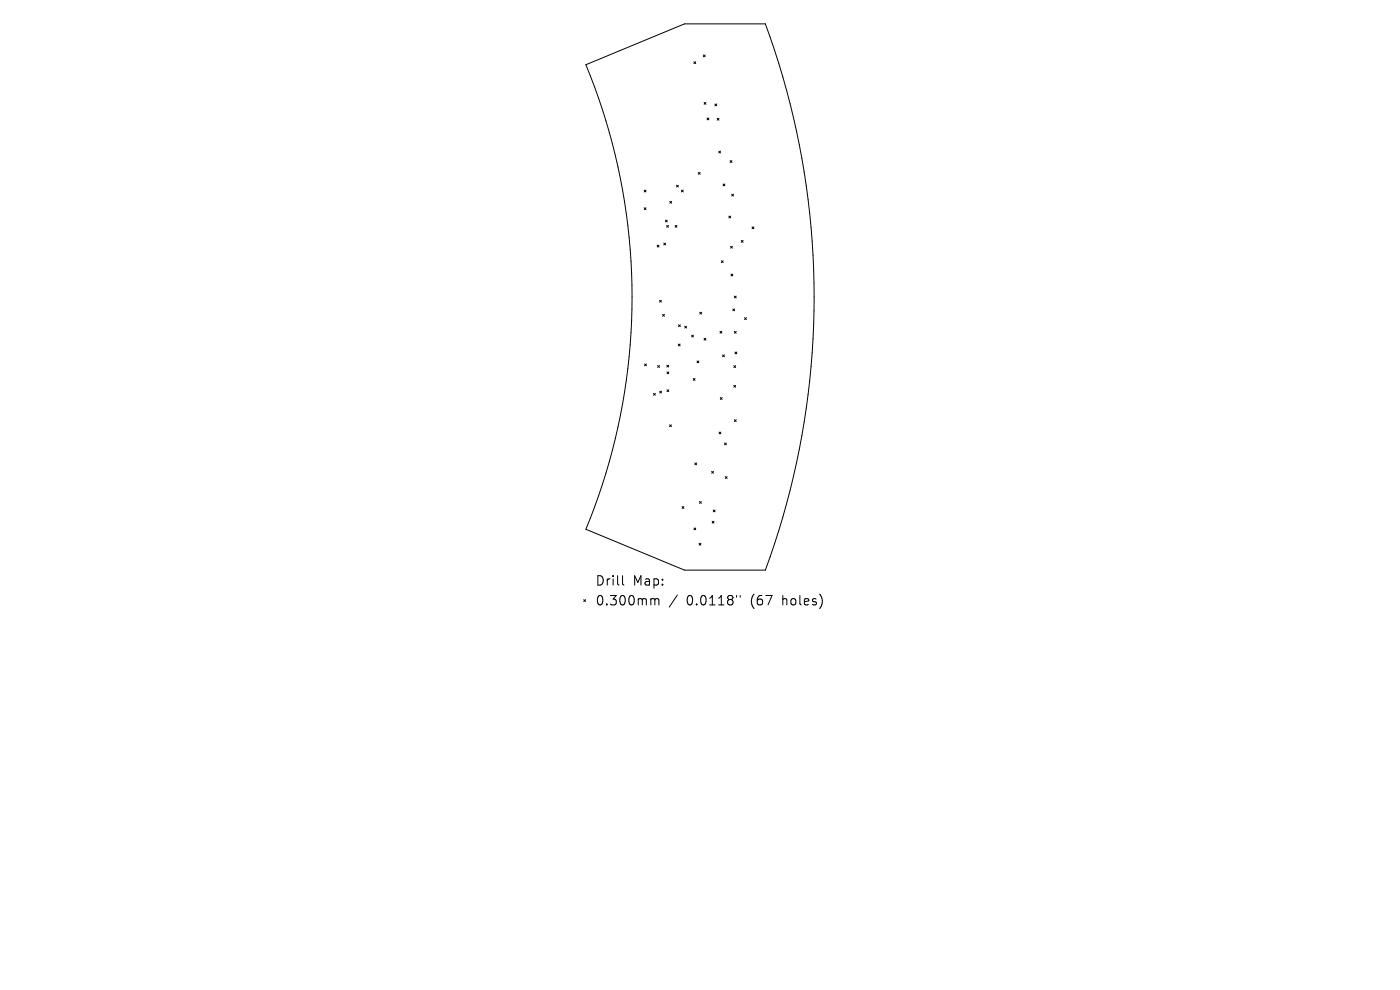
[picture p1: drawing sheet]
<svg xmlns="http://www.w3.org/2000/svg" width="297mm" height="210mm" viewBox="0 0 297 210" stroke-linecap="round" stroke-linejoin="round" font-family="sans-serif">
<defs><g id="words">
<g font-size="2.8">
<text x="126.2" y="124.5">Drill</text>
<text x="134.2" y="124.5">Map:</text>
<text x="126.2" y="128.7">0.300mm</text>
<text x="145.7" y="128.7">0.0118&quot;</text>
<text x="159.4" y="128.7">(67</text>
<text x="166.3" y="128.7">holes)</text>
</g>
</g></defs>
<g fill="none" stroke="#000" stroke-width=".21">
<path d="M124.3 13.7l20.9-8.6h17.2a167.4 167.4 0 0 1 0 115.8h-17.2l-20.9-8.6a128.8 128.8 0 0 0 0-98.6zM147.2 13.1l.4 .4M147.6 13.1l-.4 .4M149.2 11.7l.4 .3M149.6 11.7l-.4 .3M143.5 39.3l.4 .4M143.9 39.3l-.4 .4M148.1 36.6l.4 .4M148.5 36.6l-.4 .4M149.4 21.7l.4 .4M149.8 21.7l-.4 .4M150 25l.4 .4"/>
<path d="M150.4 25l-.4 .4M151.7 22.1l.3 .3M152 22.1l-.3 .3M152.1 25.1l.4 .4M152.5 32.1l.4 .3M152.5 25.1l-.4 .4M152.9 32.1l-.4 .3M153.4 39l.4 .4M153.8 39l-.4 .4M154.9 34.1l.4 .4M155.3 34.1l-.4 .4M136.7 44.1l.3 .4"/>
<path d="M136.7 40.3l.4 .4M137 44.1l-.3 .4M137.1 40.3l-.4 .4M139.4 52l.4 .4M139.8 52l-.4 .4M140.8 51.6l.4 .4M141.2 46.7l.4 .4M141.2 51.6l-.4 .4M141.4 47.8l.4 .4M141.6 46.7l-.4 .4M141.8 47.8l-.4 .4M142.1 42.7l.4 .4"/>
<path d="M142.5 42.7l-.4 .4M143.2 47.8l.4 .4M143.6 47.8l-.4 .4M144.6 40.3l.4 .4M145 40.3l-.4 .4M153 55.3l.4 .4M153.4 55.3l-.4 .4M154.6 45.8l.4 .4M155 52.2l.4 .4M155 45.8l-.4 .4M155.1 58.1l.4 .4M155.2 41.2l.4 .4"/>
<path d="M155.4 52.2l-.4 .4M155.5 58.1l-.4 .4M155.6 41.2l-.4 .4M157.3 51l.3 .4M157.6 51l-.3 .4M159.5 48.1l.4 .4M159.9 48.1l-.4 .4M136.7 77.2l.4 .4M137.1 77.2l-.4 .4M139.5 77.5l.4 .4M139.9 77.5l-.4 .4M139.9 63.7l.4 .4"/>
<path d="M140.3 63.7l-.4 .4M140.6 66.7l.4 .4M141 66.7l-.4 .4M141.5 77.5l.4 .4M141.5 78.9l.4 .4M141.9 77.5l-.4 .4M141.9 78.9l-.4 .4M143.9 73l.4 .4M143.9 68.9l.4 .4M144.3 73l-.4 .4M144.3 68.9l-.4 .4M145.3 69.2l.4 .4"/>
<path d="M145.7 69.2l-.4 .4M146.7 71.1l.4 .4M147.1 71.1l-.4 .4M147.9 76.6l.4 .4M148.3 76.6l-.4 .4M148.5 66.2l.3 .4M148.8 66.2l-.3 .4M149.4 71.8l.4 .4M149.8 71.8l-.4 .4M152.7 70.3l.4 .4M153.1 70.3l-.4 .4M153.3 75.3l.4 .4"/>
<path d="M153.7 75.3l-.4 .4M155.5 65.5l.3 .4M155.7 77.6l.4 .4M155.8 70.3l.4 .4M155.8 62.8l.4 .4M155.8 65.5l-.3 .4M155.9 74.7l.4 .4M156.1 77.6l-.4 .4M156.2 70.3l-.4 .4M156.2 62.8l-.4 .4M156.3 74.7l-.4 .4M158 67.4l.3 .4"/>
<path d="M158.3 67.4l-.3 .4M138.6 83.5l.4 .3M139 83.5l-.4 .3M140 83l.3 .4M140.3 83l-.3 .4M141.5 82.7l.4 .4M141.9 82.7l-.4 .4M142 90.1l.4 .4M142.4 90.1l-.4 .4M147.1 80.3l.4 .4M147.4 98.2l.4 .4M147.5 80.3l-.4 .4"/>
<path d="M147.8 98.2l-.4 .4M151 100l.4 .4M151.4 100l-.4 .4M152.5 91.7l.4 .3M152.8 84.3l.4 .4M152.9 91.7l-.4 .3M153.2 84.3l-.4 .4M153.7 94l.4 .4M154.1 94l-.4 .4M155.7 81.8l.4 .3M155.8 89l.4 .4M156.1 81.8l-.4 .3"/>
<path d="M156.2 89l-.4 .4M144.7 107.5l.4 .3M145.1 107.5l-.4 .3M147.2 112l.4 .4M147.6 112l-.4 .4M148.3 115.3l.4 .3M148.4 106.4l.4 .4M148.7 115.3l-.4 .3M148.8 106.4l-.4 .4M151.1 110.6l.4 .4M151.3 108.2l.4 .4M151.5 110.6l-.4 .4"/>
<path d="M151.7 108.2l-.4 .4M153.9 101.1l.4 .4M154.3 101.1l-.4 .4M123.8 127.2l.4 .4M124.2 127.2l-.4 .4M132.1 122.1v1.7l.3 .3M138.4 127h.2l.3 .3M138.9 127.3l.3-.3 .5 .1 .1 1.2M138.9 127.3v1M143.7 126.2l-1.7 2.6M156.3 126.3v.4M157 126.3v.4"/>
</g>
<use href="#words"/>
</svg>
